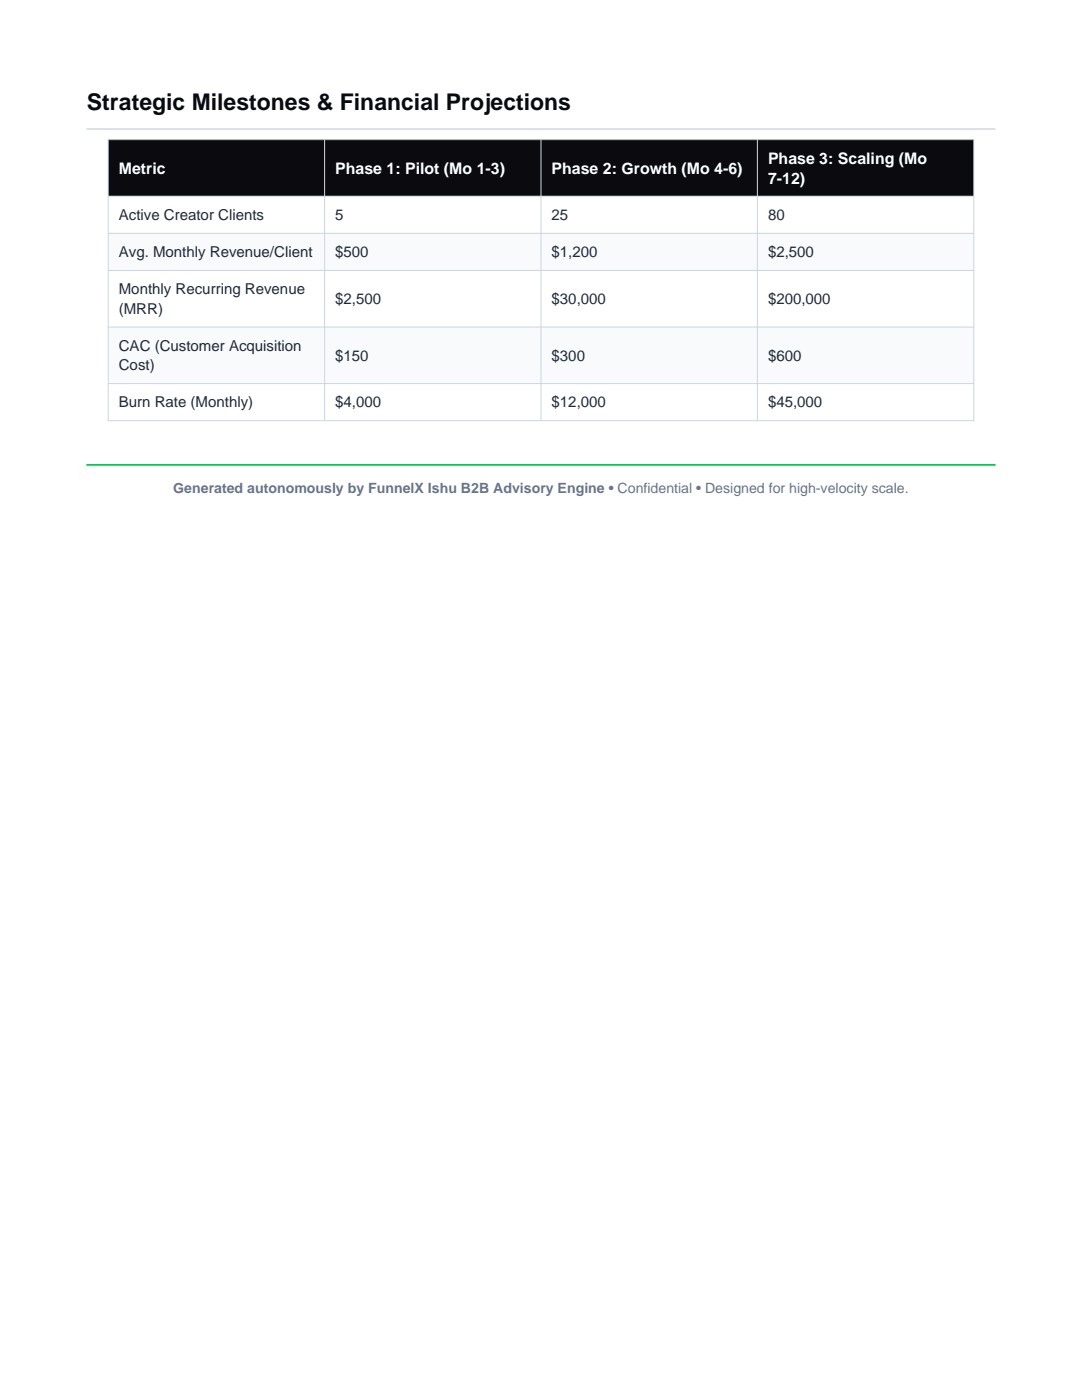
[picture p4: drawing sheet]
<svg xmlns="http://www.w3.org/2000/svg" width="216mm" height="279mm" viewBox="0 0 216 279" stroke-linecap="round" stroke-linejoin="round" font-family="sans-serif">
<defs><g id="words">
<text font-size="4.6" fill="#0a0a0f" x="17.4" y="21.9">Strategic Milestones &amp; Financial Projections</text>
<g font-size="3.2" fill="#fff">
<text x="23.7" y="34.7">Metric</text>
<text x="66.9" y="34.7">Phase 1: Pilot (Mo 1-3)</text>
<text x="110.1" y="34.7">Phase 2: Growth (Mo 4-6)</text>
<text x="153.2" y="32.8">Phase 3: Scaling (Mo</text>
<text x="153.2" y="36.7">7-12)</text>
</g>
<g font-size="3" fill="#1e293b">
<text x="23.7" y="43.9">Active Creator Clients</text>
<text x="66.9" y="43.9">5</text>
<text x="110.1" y="43.9">25</text>
<text x="153.2" y="43.9">80</text>
<text x="23.7" y="51.3">Avg. Monthly Revenue/Client</text>
<text x="66.9" y="51.3">$500</text>
<text x="110.1" y="51.3">$1,200</text>
<text x="153.2" y="51.3">$2,500</text>
<text x="23.7" y="58.7">Monthly Recurring Revenue</text>
<text x="23.7" y="62.6">(MRR)</text>
<text x="66.9" y="60.7">$2,500</text>
<text x="110.1" y="60.7">$30,000</text>
<text x="153.2" y="60.7">$200,000</text>
<text x="23.7" y="70">CAC (Customer Acquisition</text>
<text x="66.9" y="72">$150</text>
<text x="110.1" y="72">$300</text>
<text x="153.2" y="72">$600</text>
<text x="23.7" y="73.9">Cost)</text>
<text x="23.7" y="81.3">Burn Rate (Monthly)</text>
<text x="66.9" y="81.3">$4,000</text>
<text x="110.1" y="81.3">$12,000</text>
<text x="153.2" y="81.3">$45,000</text>
</g>
<text font-size="2.8" fill="#64748b" x="34.6" y="98.4">Generated autonomously by FunnelX Ishu B2B Advisory Engine • Confidential • Designed for high-velocity scale.</text>
</g></defs>
<path d="M17.4 25.8h181.1" fill="none" stroke="#cbd5e1" stroke-width=".28"/>
<path d="M21.6 27.9h172.7v11.3h-172.7z" fill-rule="evenodd" fill="#0a0a0f"/>
<path d="M21.6 39.2h172.7v7.4h-172.7z" fill-rule="evenodd" fill="#fff"/>
<path d="M21.6 46.6h172.7v7.4h-172.7z" fill-rule="evenodd" fill="#f8fafc"/>
<path d="M21.6 54h172.7v11.3h-172.7z" fill-rule="evenodd" fill="#fff"/>
<path d="M21.6 65.3h172.7v11.3h-172.7z" fill-rule="evenodd" fill="#f8fafc"/>
<path d="M21.6 76.6h172.7v7.4h-172.7z" fill-rule="evenodd" fill="#fff"/>
<path d="M21.6 27.9h172.7v56.1h-172.7zM21.6 39.2h172.7M64.8 27.9v56.1M108 27.9v56.1M151.1 27.9v56.1M21.6 46.6h172.7M21.6 54h172.7M21.6 65.3h172.7M21.6 76.6h172.7" fill="none" stroke="#cbd5e1" stroke-width=".2"/>
<path d="M17.4 92.8h181.1" fill="none" stroke="#0c5" stroke-width=".35"/>
<use href="#words"/>
</svg>
